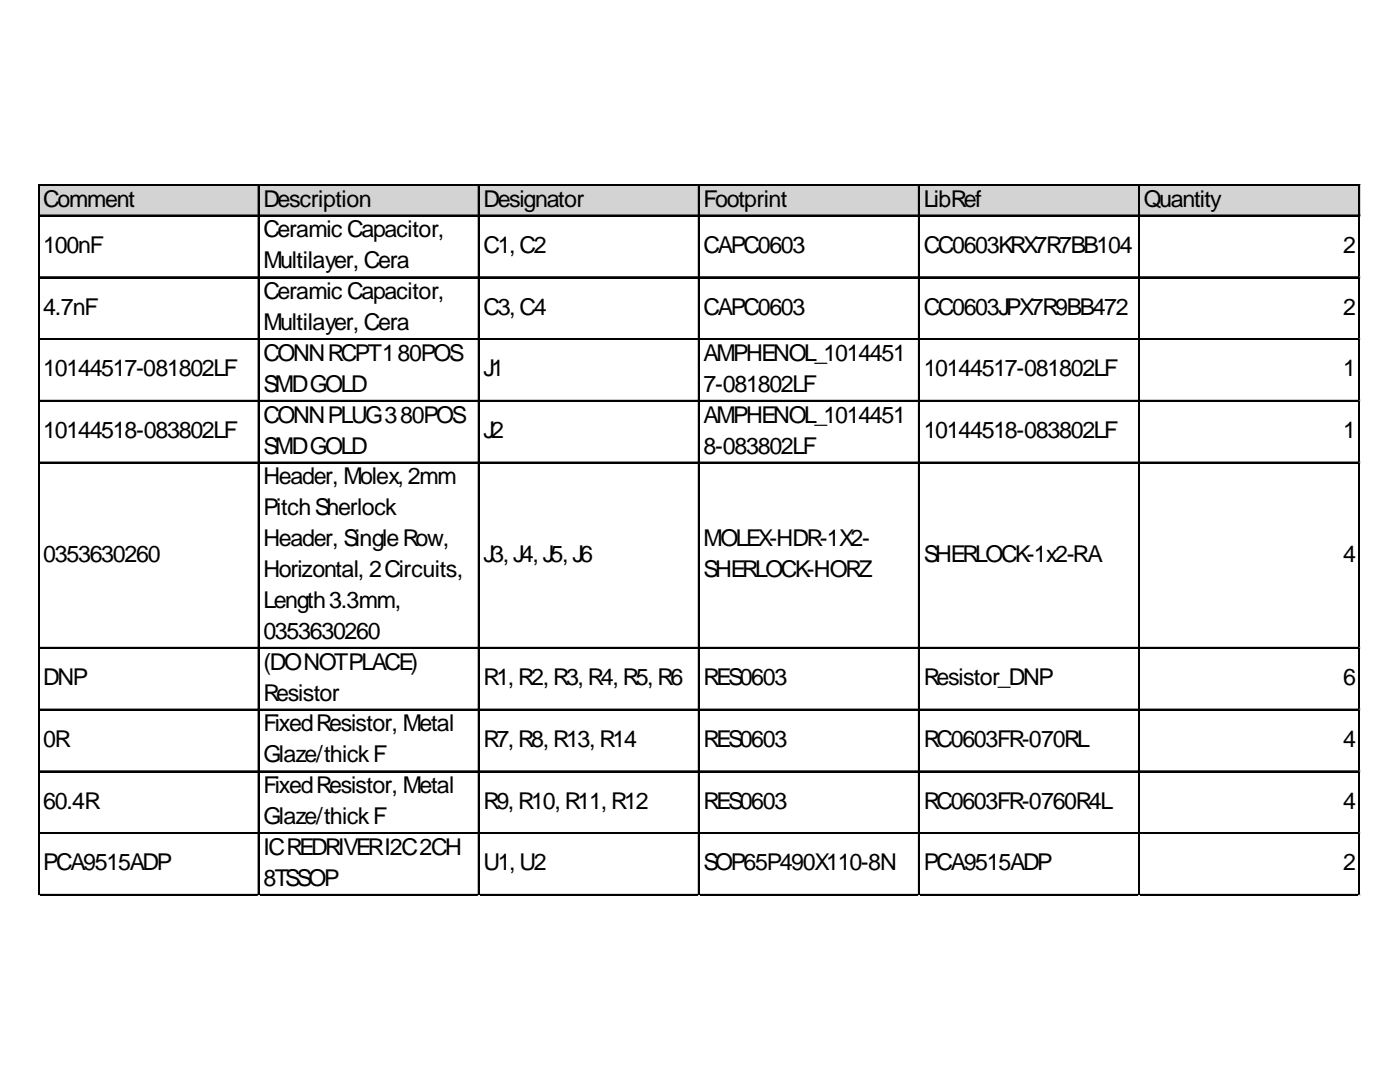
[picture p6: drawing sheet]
<svg xmlns="http://www.w3.org/2000/svg" width="279mm" height="216mm" viewBox="0 0 279 216" stroke-linecap="round" stroke-linejoin="round" font-family="sans-serif">
<defs><g id="words">
<g font-size="4.6">
<text x="8.6" y="41.2">Comment</text>
<text x="52.6" y="41.2">Description</text>
<text x="96.5" y="41.2">Designator</text>
<text x="140.4" y="41.2">Footprint</text>
<text x="184.3" y="41.2">LibRef</text>
<text x="228.3" y="41.2">Quantity</text>
<text x="52.6" y="47.4">Ceramic Capacitor,</text>
<text x="8.6" y="50.5">100nF</text>
<text x="52.6" y="53.5">Multilayer, Cera</text>
<text x="96.5" y="50.5">C1,C2</text>
<text x="140.4" y="50.5">CAPC0603</text>
<text x="184.3" y="50.5">CC0603KRX7R7BB104</text>
<text x="268.1" y="50.5">2</text>
<text x="52.6" y="59.7">Ceramic Capacitor,</text>
<text x="8.6" y="62.8">4.7nF</text>
<text x="52.6" y="65.9">Multilayer, Cera</text>
<text x="96.5" y="62.8">C3,C4</text>
<text x="140.4" y="62.8">CAPC0603</text>
<text x="184.3" y="62.8">CC0603JPX7R9BB472</text>
<text x="268.1" y="62.8">2</text>
<text x="8.6" y="75.1">10144517-081802LF</text>
<text x="52.6" y="72">CONNRCPT180POS</text>
<text x="96.5" y="75.1">J1</text>
<text x="140.4" y="72">AMPHENOL_1014451</text>
<text x="184.3" y="75.1">10144517-081802LF</text>
<text x="268.1" y="75.1">1</text>
<text x="52.6" y="78.2">SMDGOLD</text>
<text x="140.4" y="78.2">7-081802LF</text>
<text x="8.6" y="87.4">10144518-083802LF</text>
<text x="52.6" y="84.3">CONNPLUG380POS</text>
<text x="96.5" y="87.4">J2</text>
<text x="140.4" y="84.3">AMPHENOL_1014451</text>
<text x="184.3" y="87.4">10144518-083802LF</text>
<text x="268.1" y="87.4">1</text>
<text x="52.6" y="90.5">SMDGOLD</text>
<text x="140.4" y="90.5">8-083802LF</text>
<text x="52.6" y="96.7">Header, Molex,2mm</text>
<text x="52.6" y="102.8">PitchSherlock</text>
<text x="8.6" y="112.1">0353630260</text>
<text x="52.6" y="109">Header, SingleRow,</text>
<text x="96.5" y="112.1">J3,J4,J5,J6</text>
<text x="140.4" y="109">MOLEX-HDR-1X2-</text>
<text x="184.3" y="112.1">SHERLOCK-1x2-RA</text>
<text x="268.1" y="112.1">4</text>
<text x="52.6" y="115.1">Horizontal, 2Circuits,</text>
<text x="140.4" y="115.1">SHERLOCK-HORZ</text>
<text x="52.6" y="121.3">Length3.3mm,</text>
<text x="52.6" y="127.5">0353630260</text>
<text x="8.6" y="136.7">DNP</text>
<text x="52.6" y="133.6">(DONOTPLACE)</text>
<text x="96.5" y="136.7">R1,R2,R3,R4,R5,R6</text>
<text x="140.4" y="136.7">RES0603</text>
<text x="184.3" y="136.7">Resistor_DNP</text>
<text x="268.1" y="136.7">6</text>
<text x="52.6" y="139.8">Resistor</text>
<text x="8.6" y="149">0R</text>
<text x="52.6" y="146">FixedResistor, Metal</text>
<text x="96.5" y="149">R7,R8,R13,R14</text>
<text x="140.4" y="149">RES0603</text>
<text x="184.3" y="149">RC0603FR-070RL</text>
<text x="268.1" y="149">4</text>
<text x="52.6" y="152.1">Glaze/thickF</text>
<text x="8.6" y="161.4">60.4R</text>
<text x="52.6" y="158.3">FixedResistor, Metal</text>
<text x="96.5" y="161.4">R9,R10,R11,R12</text>
<text x="140.4" y="161.4">RES0603</text>
<text x="184.3" y="161.4">RC0603FR-0760R4L</text>
<text x="268.1" y="161.4">4</text>
<text x="52.6" y="164.4">Glaze/thickF</text>
<text x="8.6" y="173.7">PCA9515ADP</text>
<text x="52.6" y="170.6">ICREDRIVERI2C2CH</text>
<text x="96.5" y="173.7">U1,U2</text>
<text x="140.4" y="173.7">SOP65P490X110-8N</text>
<text x="184.3" y="173.7">PCA9515ADP</text>
<text x="268.1" y="173.7">2</text>
<text x="52.6" y="176.8">8TSSOP</text>
</g>
</g></defs>
<path d="M7.8 37h263.7v6.2h-263.7z" fill="#d3d3d3"/>
<g fill="none" stroke="#000" stroke-width=".26">
<path d="M7.6 36.8v141.9M7.7 36.8v141.9M7.9 36.8h263.5M7.9 36.9h263.5M51.5 37v141.7M51.7 37v141.7M95.5 37v141.7M95.6 37v141.7M139.4 37v141.7M139.5 37v141.7M183.3 37v141.7M183.4 37v141.7"/>
<path d="M227.2 37v141.7M227.4 37v141.7M271.2 37v141.7M271.3 37v141.7M7.9 42.9h263.5M7.9 43.1h263.5M7.9 55.3h263.5M7.9 55.4h263.5M7.9 67.6h263.5M7.9 67.7h263.5M7.9 79.9h263.5M7.9 80h263.5"/>
<path d="M7.9 92.2h263.5M7.9 92.4h263.5M7.9 129.2h263.5M7.9 129.3h263.5M7.9 141.5h263.5M7.9 141.6h263.5M7.9 153.8h263.5M7.9 154h263.5M7.9 166.2h263.5M7.9 166.3h263.5M7.9 178.5h263.5M7.9 178.6h263.5"/>
</g>
<path d="M7.6 178.7v.1" fill="none" stroke="#e0e0e0" stroke-width=".26"/>
<path d="M7.6 178.7l.3 .1z" fill="#e0e0e0"/>
<path d="M51.5 178.7v.1" fill="none" stroke="#e0e0e0" stroke-width=".26"/>
<path d="M51.5 178.7l.3 .1z" fill="#e0e0e0"/>
<path d="M95.5 178.7v.1" fill="none" stroke="#e0e0e0" stroke-width=".26"/>
<path d="M95.5 178.7l.2 .1z" fill="#e0e0e0"/>
<path d="M139.4 178.7v.1" fill="none" stroke="#e0e0e0" stroke-width=".26"/>
<path d="M139.4 178.7l.2 .1z" fill="#e0e0e0"/>
<path d="M183.3 178.7v.1" fill="none" stroke="#e0e0e0" stroke-width=".26"/>
<path d="M183.3 178.7l.3 .1z" fill="#e0e0e0"/>
<path d="M227.2 178.7v.1" fill="none" stroke="#e0e0e0" stroke-width=".26"/>
<path d="M227.2 178.7l.3 .1z" fill="#e0e0e0"/>
<path d="M271.2 178.7v.1" fill="none" stroke="#e0e0e0" stroke-width=".26"/>
<path d="M271.2 178.7l.2 .1z" fill="#e0e0e0"/>
<path d="M271.4 55.3h.1" fill="none" stroke="#e0e0e0" stroke-width=".26"/>
<path d="M271.4 55.3l.1 .2z" fill="#e0e0e0"/>
<path d="M271.4 67.6h.1" fill="none" stroke="#e0e0e0" stroke-width=".26"/>
<path d="M271.4 67.6l.1 .2z" fill="#e0e0e0"/>
<path d="M271.4 79.9h.1" fill="none" stroke="#e0e0e0" stroke-width=".26"/>
<path d="M271.4 79.9l.1 .3z" fill="#e0e0e0"/>
<path d="M271.4 92.2h.1" fill="none" stroke="#e0e0e0" stroke-width=".26"/>
<path d="M271.4 92.2l.1 .3z" fill="#e0e0e0"/>
<path d="M271.4 129.2h.1" fill="none" stroke="#e0e0e0" stroke-width=".26"/>
<path d="M271.4 129.2l.1 .3z" fill="#e0e0e0"/>
<path d="M271.4 141.5h.1" fill="none" stroke="#e0e0e0" stroke-width=".26"/>
<path d="M271.4 141.5l.1 .3z" fill="#e0e0e0"/>
<path d="M271.4 153.8h.1" fill="none" stroke="#e0e0e0" stroke-width=".26"/>
<path d="M271.4 153.8l.1 .3z" fill="#e0e0e0"/>
<path d="M271.4 166.2h.1" fill="none" stroke="#e0e0e0" stroke-width=".26"/>
<path d="M271.4 166.2l.1 .2z" fill="#e0e0e0"/>
<path d="M271.4 178.5h.1" fill="none" stroke="#e0e0e0" stroke-width=".26"/>
<path d="M271.4 178.5l.1 .2z" fill="#e0e0e0"/>
<use href="#words"/>
</svg>
